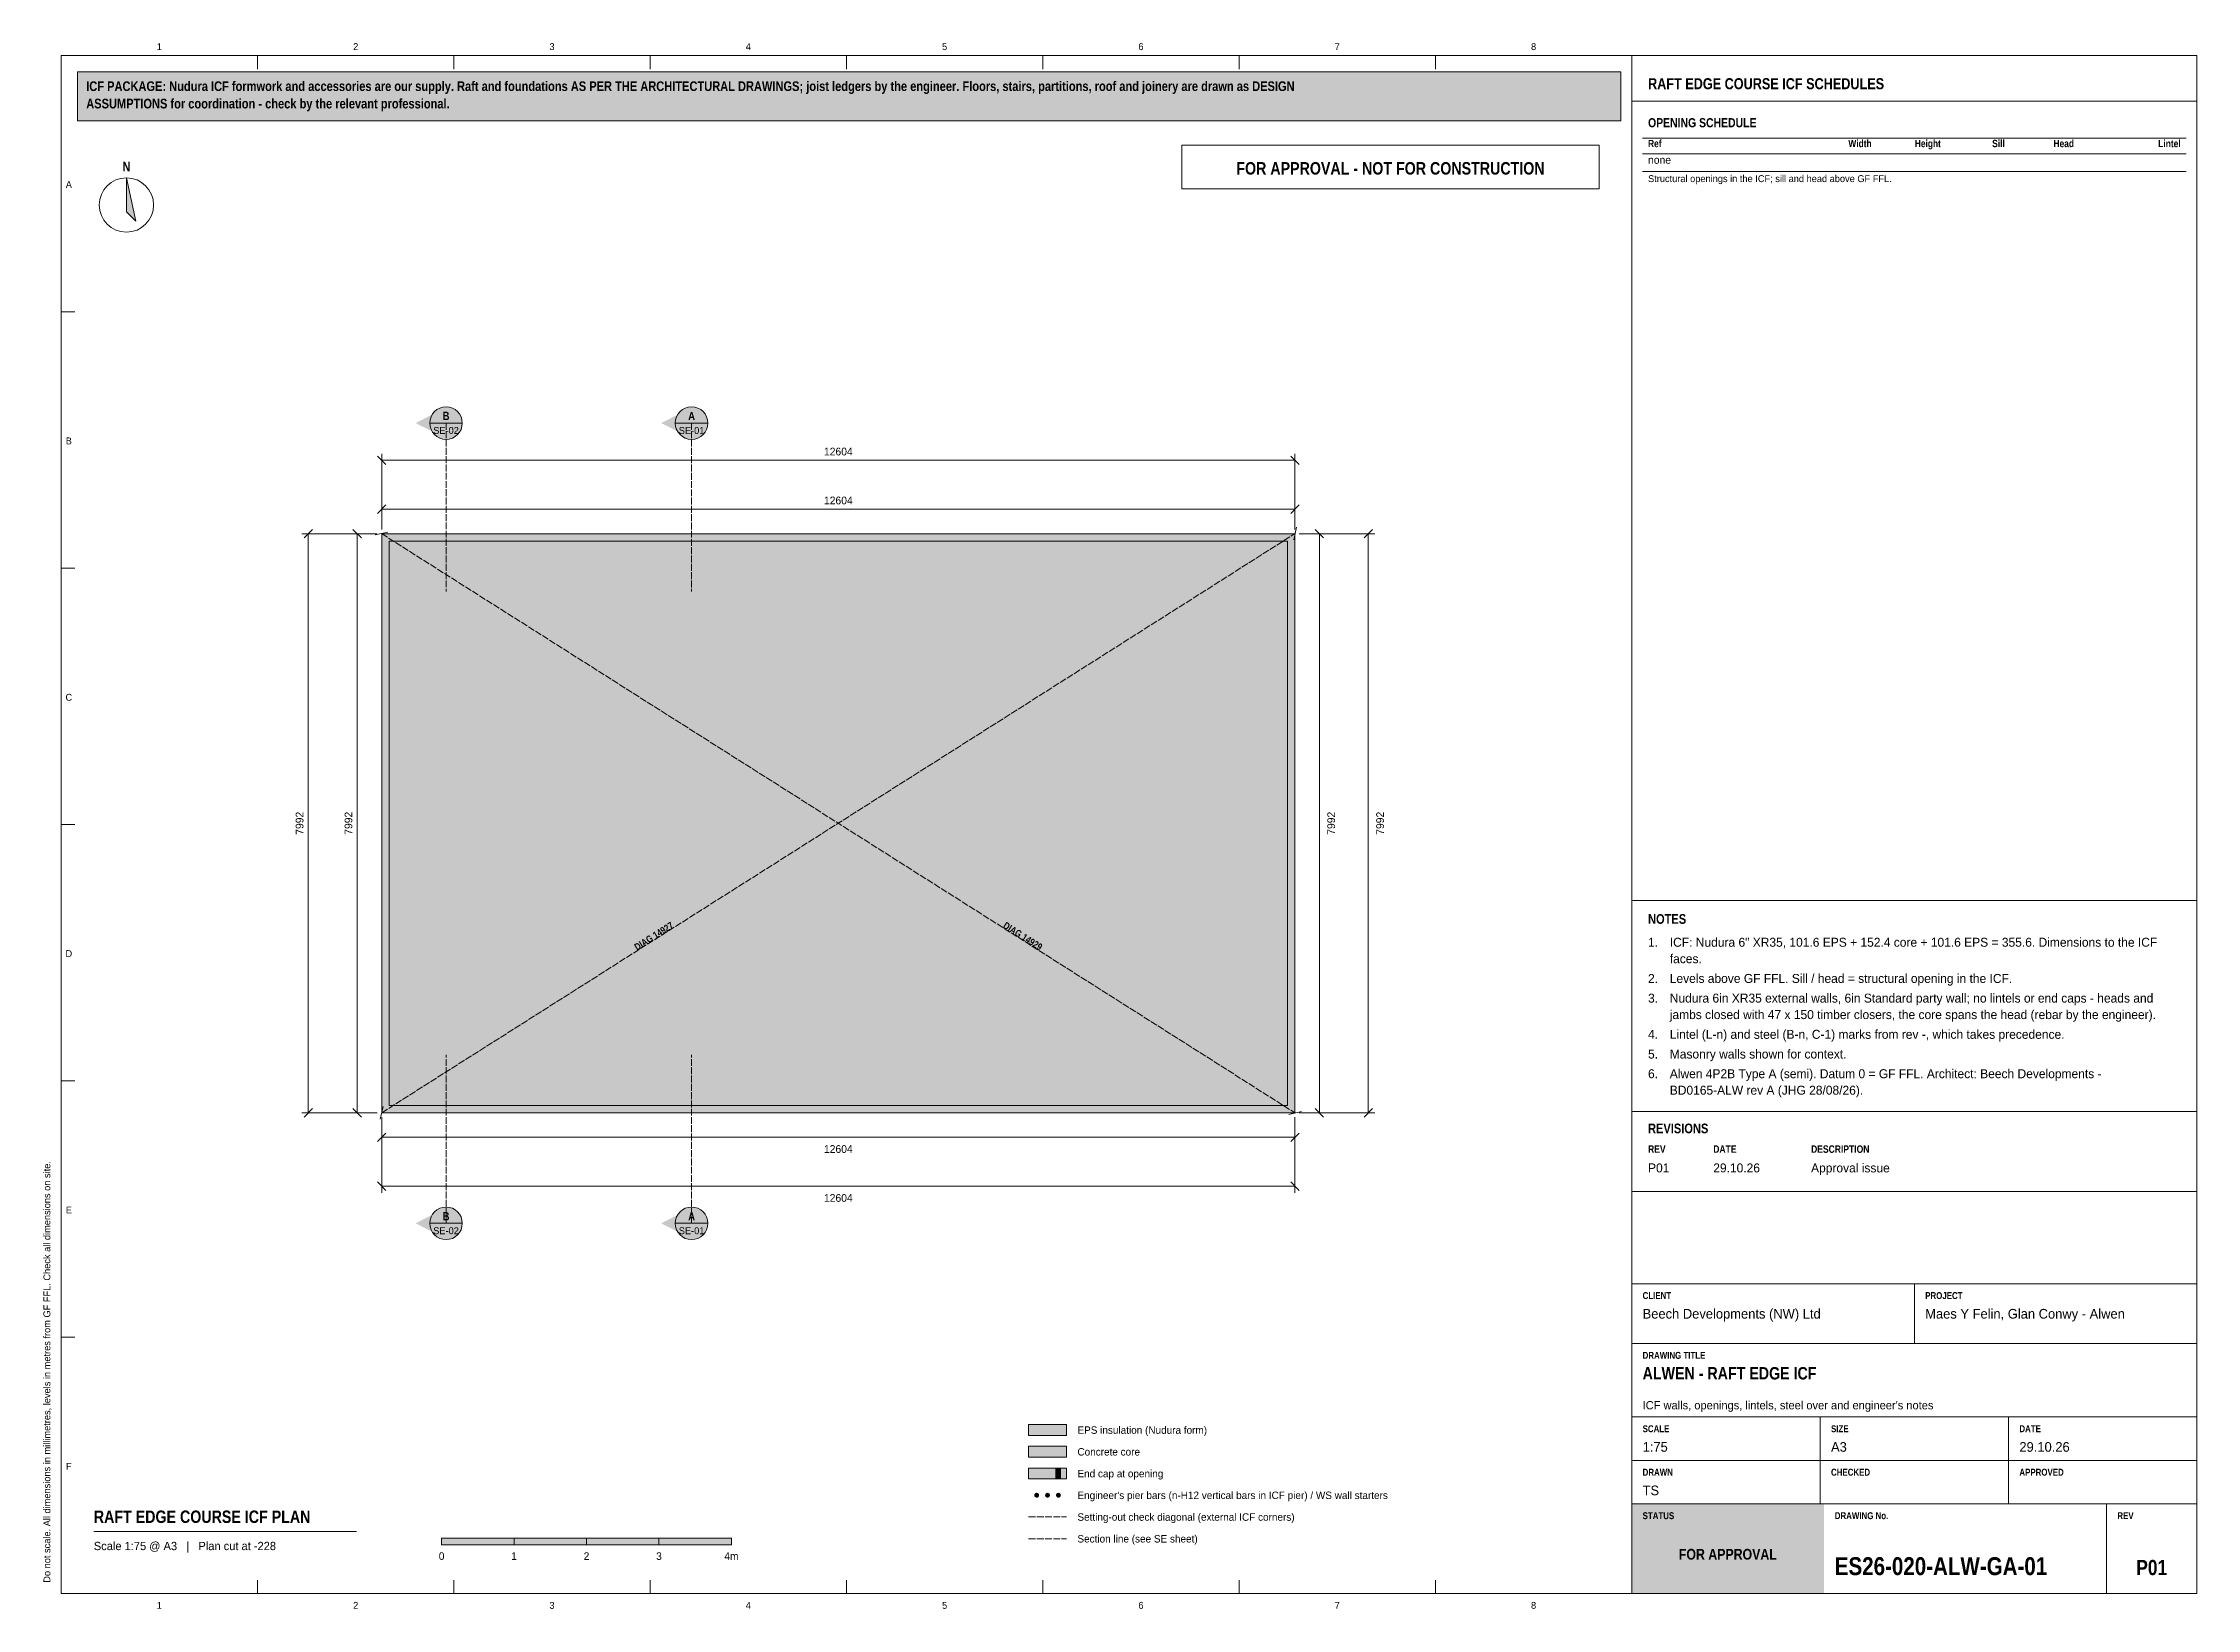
# Model space of a CAD drawing. Header units: millimetres. Extents: x 17 to 413, y 4 to 292.
import ezdxf
from ezdxf.enums import TextEntityAlignment as Align

# ---------------------------------------------------------------- set-up
doc = ezdxf.new("R2010")
doc.units = ezdxf.units.MM
doc.linetypes.add('DASHED', pattern=[1.524, 1.27, -0.254])
for name, color, linetype in [('FILL-C_9E1A1A', 7, 'Continuous'), ('FILL-C_B2B2B5', 7, 'Continuous'), ('FILL-EPS', 7, 'Continuous'), ('FILL-INK', 7, 'Continuous'), ('FILL-RED', 7, 'Continuous'), ('FILL-TEAL', 7, 'Continuous'), ('FILL-TEAL_DK', 7, 'Continuous'), ('FILL-WHITE', 7, 'Continuous'), ('LINE-C_85297A', 7, 'Continuous'), ('LINE-C_85297A-DASH', 7, 'DASHED'), ('LINE-INK', 7, 'Continuous'), ('LINE-RED', 7, 'Continuous'), ('LINE-RED-DASH', 7, 'DASHED'), ('LINE-STEEL_GREY', 7, 'Continuous'), ('LINE-TEAL', 7, 'Continuous'), ('LINE-TEAL_DK', 7, 'Continuous'), ('TEXT-C_85297A', 7, 'Continuous'), ('TEXT-EPS', 7, 'Continuous'), ('TEXT-INK', 7, 'Continuous'), ('TEXT-RED', 7, 'Continuous'), ('TEXT-STEEL_GREY', 7, 'Continuous'), ('TEXT-TEAL', 7, 'Continuous'), ('TEXT-WHITE', 7, 'Continuous')]:
    doc.layers.add(name, color=color, linetype=linetype)
doc.styles.add('OpenSansCondensed-Bold', font='OpenSansCondensed-Bold.ttf')

msp = doc.modelspace()

# ---------------------------------------------------------------- texts
at = {"layer": 'TEXT-C_85297A', "style": 'OpenSansCondensed-Bold'}
for s, rotation, p in [('DIAG 14927', 32.3795, (129.39, 127.44)), ('DIAG 14929', -32.3805, (196.61, 127.43))]:
    msp.add_text(s, height=1.27, rotation=rotation, dxfattribs=at).set_placement(p, align=Align.CENTER)
at = {"layer": 'TEXT-EPS', "style": 'OpenSansCondensed-Bold'}
msp.add_text('STATUS', height=1.27, dxfattribs=at).set_placement((311, 20.7))
at = {"layer": 'TEXT-INK', "style": 'OpenSansCondensed-Bold'}
for s, height, p in [('ASSUMPTIONS for coordination - check by the relevant professional.', 1.778, (24.6, 280.27)), ('ICF PACKAGE: Nudura ICF formwork and accessories are our supply. Raft and foundations AS PER THE ARCHITECTURAL DRAWINGS; joist ledgers by the engineer. Floors, stairs, partitions, roof and joinery are drawn as DESIGN', 1.778, (24.6, 283.47)), ('OPENING SCHEDULE', 1.6764, (312, 276.8)), ('NOTES', 1.778, (312, 130.24)), ('REVISIONS', 1.778, (312, 91.7)), ('ALWEN - RAFT EDGE ICF', 2.286, (311, 46.4)), ('RAFT EDGE COURSE ICF PLAN', 2.286, (26, 20)), ('ES26-020-ALW-GA-01', 3.302, (346.36, 10.4))]:
    msp.add_text(s, height=height, dxfattribs=at).set_placement(p)
for s, height, p in [('N', 1.78, (32, 268.7)), ('P01', 2.794, (404.68, 10.4))]:
    msp.add_text(s, height=height, dxfattribs=at).set_placement(p, align=Align.CENTER)
at = {"layer": 'TEXT-INK'}
for s, height, p in [('none', 1.422, (312, 270.08)), ('1.', 1.651, (312, 126.02)), ('ICF: Nudura 6" XR35, 101.6 EPS + 152.4 core + 101.6 EPS = 355.6. Dimensions to the ICF', 1.651, (316, 126.02)), ('faces.', 1.651, (316, 122.99)), ('2.', 1.651, (312, 119.36)), ('Levels above GF FFL. Sill / head = structural opening in the ICF.', 1.651, (316, 119.36)), ('3.', 1.651, (312, 115.74)), ('Nudura 6in XR35 external walls, 6in Standard party wall; no lintels or end caps - heads and', 1.651, (316, 115.74)), ('jambs closed with 47 x 150 timber closers, the core spans the head (rebar by the engineer).', 1.651, (316, 112.71)), ('4.', 1.651, (312, 109.08)), ('5.', 1.651, (312, 105.45)), ('Lintel (L-n) and steel (B-n, C-1) marks from rev -, which takes precedence.', 1.651, (316, 109.08)), ('Masonry walls shown for context.', 1.651, (316, 105.45)), ('6.', 1.651, (312, 101.83)), ('Alwen 4P2B Type A (semi). Datum 0 = GF FFL. Architect: Beech Developments -', 1.651, (316, 101.83)), ('BD0165-ALW rev A (JHG 28/08/26).', 1.651, (316, 98.8)), ('P01', 1.651, (312, 84.5)), ('29.10.26', 1.651, (324, 84.5)), ('Approval issue', 1.651, (342, 84.5)), ('Beech Developments (NW) Ltd', 1.778, (311, 57.6)), ('Maes Y Felin, Glan Conwy - Alwen', 1.778, (363, 57.6)), ('EPS insulation (Nudura form)', 1.3716, (207, 36.4)), ('Concrete core', 1.3716, (207, 32.4)), ('1:75', 1.778, (311, 33.1)), ('A3', 1.778, (345.67, 33.1)), ('29.10.26', 1.778, (380.33, 33.1)), ('End cap at opening', 1.3716, (207, 28.4)), ("Engineer's pier bars (n-H12 vertical bars in ICF pier) / WS wall starters", 1.3716, (207, 24.4)), ('TS', 1.778, (311, 25.1)), ('Setting-out check diagonal (external ICF corners)', 1.3716, (207, 20.4)), ('Section line (see SE sheet)', 1.3716, (207, 16.4))]:
    msp.add_text(s, height=height, dxfattribs=at).set_placement(p)
for s, height, p in [('12604', 1.422, (163, 216.42)), ('12604', 1.422, (163, 207.42)), ('12604', 1.422, (163, 88.09)), ('12604', 1.422, (163, 79.09)), ('0', 1.4, (90, 13.2)), ('1', 1.4, (103.33, 13.2)), ('2', 1.4, (116.67, 13.2)), ('3', 1.4, (130, 13.2)), ('4m', 1.397, (143.33, 13.2))]:
    msp.add_text(s, height=height, dxfattribs=at).set_placement(p, align=Align.CENTER)
for p in [(64.57, 148.74), (73.57, 148.74), (254.4, 148.74), (263.4, 148.74)]:
    msp.add_text('7992', height=1.422, rotation=90, dxfattribs=at).set_placement(p, align=Align.CENTER)
at = {"layer": 'TEXT-RED', "style": 'OpenSansCondensed-Bold'}
for s, height, p in [('FOR APPROVAL - NOT FOR CONSTRUCTION', 2.286, (264.6, 268.1)), ('B', 1.52, (90.81, 222.93)), ('A', 1.52, (136, 222.92)), ('B', 1.52, (90.81, 75.68)), ('A', 1.52, (136, 75.68))]:
    msp.add_text(s, height=height, dxfattribs=at).set_placement(p, align=Align.CENTER)
at = {"layer": 'TEXT-RED'}
for s, p in [('SE-02', (90.81, 220.38)), ('SE-01', (136, 220.37)), ('SE-02', (90.81, 73.13)), ('SE-01', (136, 73.13))]:
    msp.add_text(s, height=1.27, dxfattribs=at).set_placement(p, align=Align.CENTER)
at = {"layer": 'TEXT-STEEL_GREY'}
for s, p in [('1', (38.06, 291)), ('2', (74.19, 291)), ('3', (110.31, 291)), ('4', (146.44, 291)), ('5', (182.56, 291)), ('6', (218.69, 291)), ('7', (254.81, 291)), ('8', (290.94, 291)), ('A', (21.4, 265.62)), ('B', (21.4, 218.45)), ('C', (21.4, 171.28)), ('D', (21.4, 124.12)), ('E', (21.4, 76.95)), ('F', (21.4, 29.78)), ('1', (38.06, 4.2)), ('2', (74.19, 4.2)), ('3', (110.31, 4.2)), ('4', (146.44, 4.2)), ('5', (182.56, 4.2)), ('6', (218.69, 4.2)), ('7', (254.81, 4.2)), ('8', (290.94, 4.2))]:
    msp.add_text(s, height=1.27, dxfattribs=at).set_placement(p, align=Align.CENTER)
at = {"layer": 'TEXT-STEEL_GREY', "style": 'OpenSansCondensed-Bold'}
for s, height, p in [('Ref', 1.346, (312, 273.14)), ('REV', 1.372, (312, 88.1)), ('DATE', 1.372, (324, 88.1)), ('DESCRIPTION', 1.3716, (342, 88.1)), ('CLIENT', 1.27, (311, 61.2)), ('PROJECT', 1.27, (363, 61.2)), ('DRAWING TITLE', 1.27, (311, 50.2)), ('SCALE', 1.27, (311, 36.7)), ('SIZE', 1.27, (345.67, 36.7)), ('DATE', 1.27, (380.33, 36.7)), ('DRAWN', 1.27, (311, 28.7)), ('CHECKED', 1.27, (345.67, 28.7)), ('APPROVED', 1.27, (380.33, 28.7)), ('DRAWING No.', 1.27, (346.36, 20.7)), ('REV', 1.27, (398.36, 20.7))]:
    msp.add_text(s, height=height, dxfattribs=at).set_placement(p)
for s, p in [('Width', (353.14, 273.14)), ('Height', (365.88, 273.14)), ('Sill', (377.64, 273.14)), ('Head', (390.38, 273.14)), ('Lintel', (410, 273.14))]:
    msp.add_text(s, height=1.346, dxfattribs=at).set_placement(p, align=Align.RIGHT)
at = {"layer": 'TEXT-STEEL_GREY'}
for s, height, p in [('Structural openings in the ICF; sill and head above GF FFL.', 1.27, (312, 266.71)), ("ICF walls, openings, lintels, steel over and engineer's notes", 1.524, (311, 40.9)), ('Scale 1:75 @ A3   |   Plan cut at -228', 1.524, (26, 15))]:
    msp.add_text(s, height=height, dxfattribs=at).set_placement(p)
msp.add_text('Do not scale. All dimensions in millimetres, levels in metres from GF FFL. Check all dimensions on site.', height=1.27, rotation=90, dxfattribs=at).set_placement((18, 9))
at = {"layer": 'TEXT-TEAL', "style": 'OpenSansCondensed-Bold'}
msp.add_text('RAFT EDGE COURSE ICF SCHEDULES', height=2.032, dxfattribs=at).set_placement((312, 283.8))
at = {"layer": 'TEXT-WHITE', "style": 'OpenSansCondensed-Bold'}
msp.add_text('FOR APPROVAL', height=1.9812, dxfattribs=at).set_placement((326.68, 13.25), align=Align.CENTER)

# ---------------------------------------------------------------- hatches: boundary and pattern name
at = {"layer": 'FILL-C_9E1A1A', "true_color": 0x9e1a1a}
h = msp.add_hatch(color=256, dxfattribs=at)
h.dxf.hatch_style = 1
h.paths.add_polyline_path([(199.95, 25.1), (199.93, 25.22), (199.89, 25.33), (199.82, 25.42), (199.73, 25.49), (199.62, 25.53), (199.5, 25.55), (199.38, 25.53), (199.28, 25.49), (199.18, 25.42), (199.11, 25.33), (199.07, 25.22), (199.05, 25.1), (199.07, 24.98), (199.11, 24.88), (199.18, 24.78), (199.28, 24.71), (199.38, 24.67), (199.5, 24.65), (199.62, 24.67), (199.73, 24.71), (199.82, 24.78), (199.89, 24.88), (199.93, 24.98)])
h = msp.add_hatch(color=256, dxfattribs=at)
h.dxf.hatch_style = 1
h.paths.add_polyline_path([(201.95, 25.1), (201.93, 25.22), (201.89, 25.33), (201.82, 25.42), (201.72, 25.49), (201.62, 25.53), (201.5, 25.55), (201.38, 25.53), (201.28, 25.49), (201.18, 25.42), (201.11, 25.33), (201.07, 25.22), (201.05, 25.1), (201.07, 24.98), (201.11, 24.88), (201.18, 24.78), (201.28, 24.71), (201.38, 24.67), (201.5, 24.65), (201.62, 24.67), (201.72, 24.71), (201.82, 24.78), (201.89, 24.88), (201.93, 24.98)])
h = msp.add_hatch(color=256, dxfattribs=at)
h.dxf.hatch_style = 1
h.paths.add_polyline_path([(203.95, 25.1), (203.93, 25.22), (203.89, 25.33), (203.82, 25.42), (203.72, 25.49), (203.62, 25.53), (203.5, 25.55), (203.38, 25.53), (203.28, 25.49), (203.18, 25.42), (203.11, 25.33), (203.07, 25.22), (203.05, 25.1), (203.07, 24.98), (203.11, 24.88), (203.18, 24.78), (203.28, 24.71), (203.38, 24.67), (203.5, 24.65), (203.62, 24.67), (203.72, 24.71), (203.82, 24.78), (203.89, 24.88), (203.93, 24.98)])
at = {"layer": 'FILL-C_B2B2B5', "true_color": 0xb2b2b5}
h = msp.add_hatch(color=256, dxfattribs=at)
h.dxf.hatch_style = 1
h.paths.add_polyline_path([(198, 32.1), (205, 32.1), (205, 34.1), (198, 34.1)])
at = {"layer": 'FILL-EPS', "true_color": 0xccffff}
h = msp.add_hatch(color=256, dxfattribs=at)
h.dxf.hatch_style = 1
h.paths.add_polyline_path([(78.97, 202.02), (247.02, 202.02), (247.02, 95.47), (78.97, 95.47)])
h.paths.add_polyline_path([(245.67, 96.82), (245.67, 200.66), (80.32, 200.66), (80.32, 96.82)], flags=0)
h = msp.add_hatch(color=256, dxfattribs=at)
h.dxf.hatch_style = 1
h.paths.add_polyline_path([(198, 36.1), (205, 36.1), (205, 38.1), (198, 38.1)])
h = msp.add_hatch(color=256, dxfattribs=at)
h.dxf.hatch_style = 1
h.paths.add_polyline_path([(198, 28.1), (205, 28.1), (205, 30.1), (198, 30.1)])
at = {"layer": 'FILL-INK', "true_color": 0x14141a}
h = msp.add_hatch(color=256, dxfattribs=at)
h.dxf.hatch_style = 1
h.paths.add_polyline_path([(32, 267.5), (33.75, 259.5), (32, 261.25)])
h = msp.add_hatch(color=256, dxfattribs=at)
h.dxf.hatch_style = 1
h.paths.add_polyline_path([(90, 16), (103.33, 16), (103.33, 17.2), (90, 17.2)])
h = msp.add_hatch(color=256, dxfattribs=at)
h.dxf.hatch_style = 1
h.paths.add_polyline_path([(116.67, 16), (130, 16), (130, 17.2), (116.67, 17.2)])
at = {"layer": 'FILL-RED', "true_color": 0xb81a1f}
h = msp.add_hatch(color=256, dxfattribs=at)
h.dxf.hatch_style = 1
h.paths.add_polyline_path([(85.21, 222.38), (90.81, 219.53), (90.81, 225.23)])
h = msp.add_hatch(color=256, dxfattribs=at)
h.dxf.hatch_style = 1
h.paths.add_polyline_path([(130.4, 222.37), (136, 219.52), (136, 225.22)])
h = msp.add_hatch(color=256, dxfattribs=at)
h.dxf.hatch_style = 1
h.paths.add_polyline_path([(85.21, 75.13), (90.81, 72.28), (90.81, 77.98)])
h = msp.add_hatch(color=256, dxfattribs=at)
h.dxf.hatch_style = 1
h.paths.add_polyline_path([(130.4, 75.13), (136, 72.28), (136, 77.98)])
at = {"layer": 'FILL-TEAL', "true_color": 0x009e85}
h = msp.add_hatch(color=256, dxfattribs=at)
h.dxf.hatch_style = 1
h.paths.add_polyline_path([(309.01, 7), (344.37, 7), (344.37, 23.5), (309.01, 23.5)])
at = {"layer": 'FILL-TEAL_DK', "true_color": 0x006b5c}
h = msp.add_hatch(color=256, dxfattribs=at)
h.dxf.hatch_style = 1
h.paths.add_polyline_path([(203, 28.1), (203.9, 28.1), (203.9, 30.1), (203, 30.1)])
at = {"layer": 'FILL-WHITE', "true_color": 0xfff5f0}
h = msp.add_hatch(color=256, dxfattribs=at)
h.dxf.hatch_style = 1
h.paths.add_polyline_path([(23, 278), (307, 278), (307, 287), (23, 287)])
at = {"layer": 'FILL-WHITE', "true_color": 0xffffff}
h = msp.add_hatch(color=256, dxfattribs=at)
h.dxf.hatch_style = 1
h.paths.add_polyline_path([(93.81, 222.38), (93.71, 223.15), (93.41, 223.88), (92.93, 224.5), (92.31, 224.97), (91.59, 225.27), (90.81, 225.38), (90.03, 225.27), (89.31, 224.97), (88.69, 224.5), (88.21, 223.88), (87.91, 223.15), (87.81, 222.38), (87.91, 221.6), (88.21, 220.88), (88.69, 220.25), (89.31, 219.78), (90.03, 219.48), (90.81, 219.38), (91.59, 219.48), (92.31, 219.78), (92.93, 220.25), (93.41, 220.88), (93.71, 221.6)])
h = msp.add_hatch(color=256, dxfattribs=at)
h.dxf.hatch_style = 1
h.paths.add_polyline_path([(139, 222.37), (138.89, 223.15), (138.59, 223.87), (138.12, 224.49), (137.5, 224.97), (136.77, 225.27), (136, 225.37), (135.22, 225.27), (134.5, 224.97), (133.87, 224.49), (133.4, 223.87), (133.1, 223.15), (133, 222.37), (133.1, 221.59), (133.4, 220.87), (133.87, 220.25), (134.5, 219.77), (135.22, 219.47), (136, 219.37), (136.77, 219.47), (137.5, 219.77), (138.12, 220.25), (138.59, 220.87), (138.89, 221.59)])
h = msp.add_hatch(color=256, dxfattribs=at)
h.dxf.hatch_style = 1
h.paths.add_polyline_path([(125.05, 123.27), (135.02, 129.59), (133.11, 132.6), (123.14, 126.28)])
h = msp.add_hatch(color=256, dxfattribs=at)
h.dxf.hatch_style = 1
h.paths.add_polyline_path([(190.99, 129.57), (200.95, 123.25), (202.86, 126.26), (192.89, 132.58)])
h = msp.add_hatch(color=256, dxfattribs=at)
h.dxf.hatch_style = 1
h.paths.add_polyline_path([(93.81, 75.13), (93.71, 75.91), (93.41, 76.63), (92.93, 77.25), (92.31, 77.73), (91.59, 78.03), (90.81, 78.13), (90.03, 78.03), (89.31, 77.73), (88.69, 77.25), (88.21, 76.63), (87.91, 75.91), (87.81, 75.13), (87.91, 74.36), (88.21, 73.63), (88.69, 73.01), (89.31, 72.53), (90.03, 72.23), (90.81, 72.13), (91.59, 72.23), (92.31, 72.53), (92.93, 73.01), (93.41, 73.63), (93.71, 74.36)])
h = msp.add_hatch(color=256, dxfattribs=at)
h.dxf.hatch_style = 1
h.paths.add_polyline_path([(139, 75.13), (138.89, 75.9), (138.59, 76.63), (138.12, 77.25), (137.5, 77.72), (136.77, 78.02), (136, 78.13), (135.22, 78.02), (134.5, 77.72), (133.87, 77.25), (133.4, 76.63), (133.1, 75.9), (133, 75.13), (133.1, 74.35), (133.4, 73.63), (133.87, 73), (134.5, 72.53), (135.22, 72.23), (136, 72.13), (136.77, 72.23), (137.5, 72.53), (138.12, 73), (138.59, 73.63), (138.89, 74.35)])
h = msp.add_hatch(color=256, dxfattribs=at)
h.dxf.hatch_style = 1
h.paths.add_polyline_path([(103.33, 16), (116.67, 16), (116.67, 17.2), (103.33, 17.2)])
h = msp.add_hatch(color=256, dxfattribs=at)
h.dxf.hatch_style = 1
h.paths.add_polyline_path([(130, 16), (143.33, 16), (143.33, 17.2), (130, 17.2)])

# ---------------------------------------------------------------- linework, layer by layer
at = {"layer": 'LINE-C_85297A', "lineweight": 5}
for p, q in [((77.77, 201.78), (80.12, 202.31)), ((246.79, 200.88), (247.32, 203.22)), ((78.71, 94.3), (79.23, 96.64)), ((245.87, 95.18), (248.21, 95.71))]:
    msp.add_line(p, q, dxfattribs=at)
at = {"layer": 'LINE-C_85297A-DASH', "lineweight": 5}
for p, q in [((78.94, 202.04), (247.04, 95.45)), ((78.97, 95.47), (247.06, 202.05)), ((198, 21.1), (205, 21.1))]:
    msp.add_line(p, q, dxfattribs=at)
at = {"layer": 'LINE-INK', "lineweight": 5}
for p, q in [((56.12, 290), (56.12, 287.5)), ((92.25, 290), (92.25, 287.5)), ((128.38, 290), (128.38, 287.5)), ((164.5, 290), (164.5, 287.5)), ((200.62, 290), (200.62, 287.5)), ((236.75, 290), (236.75, 287.5)), ((272.88, 290), (272.88, 287.5)), ((309, 7), (309, 290)), ((311, 274.8), (411, 274.8)), ((311, 271.94), (411, 271.94)), ((311, 268.68), (411, 268.68)), ((20, 242.83), (22.5, 242.83)), ((79.75, 214.74), (78.19, 216.3)), ((78.97, 202.82), (78.97, 216.72)), ((247.02, 215.52), (78.97, 215.52)), ((247.8, 214.74), (246.24, 216.3)), ((247.02, 202.82), (247.02, 216.72)), ((78.19, 205.74), (79.75, 207.3)), ((78.97, 202.82), (78.97, 207.72)), ((78.97, 206.52), (247.02, 206.52)), ((246.24, 205.74), (247.8, 207.3)), ((247.02, 202.82), (247.02, 207.72)), ((66.25, 202.8), (64.69, 201.24)), ((75.25, 201.24), (73.69, 202.8)), ((250.74, 202.8), (252.3, 201.24)), ((259.74, 201.24), (261.3, 202.8)), ((78.17, 202.02), (64.27, 202.02)), ((65.47, 202.02), (65.47, 95.47)), ((78.17, 202.02), (73.27, 202.02)), ((74.47, 95.47), (74.47, 202.02)), ((247.82, 202.02), (252.72, 202.02)), ((247.82, 202.02), (261.72, 202.02)), ((251.52, 202.02), (251.52, 95.47)), ((260.52, 95.47), (260.52, 202.02)), ((20, 195.67), (22.5, 195.67)), ((20, 148.5), (22.5, 148.5)), ((309, 134.54), (413, 134.54)), ((20, 101.33), (22.5, 101.33)), ((78.17, 95.47), (64.27, 95.47)), ((66.25, 96.24), (64.69, 94.69)), ((78.17, 95.47), (73.27, 95.47)), ((75.25, 94.69), (73.69, 96.24)), ((247.82, 95.47), (252.72, 95.47)), ((247.82, 95.47), (261.72, 95.47)), ((250.74, 96.24), (252.3, 94.69)), ((259.74, 94.69), (261.3, 96.24)), ((309, 95.7), (413, 95.7)), ((79.75, 91.74), (78.19, 90.19)), ((78.97, 94.67), (78.97, 89.77)), ((78.97, 94.67), (78.97, 80.77)), ((247.8, 91.74), (246.24, 90.19)), ((247.02, 94.67), (247.02, 89.77)), ((247.02, 94.67), (247.02, 80.77)), ((247.02, 90.97), (78.97, 90.97)), ((78.19, 82.74), (79.75, 81.19)), ((78.97, 81.97), (247.02, 81.97)), ((246.24, 82.74), (247.8, 81.19)), ((309, 81), (413, 81)), ((309, 64), (413, 64)), ((361, 53), (361, 64)), ((20, 54.17), (22.5, 54.17)), ((309, 53), (413, 53)), ((309, 39.5), (413, 39.5)), ((343.67, 31.5), (343.67, 39.5)), ((378.33, 31.5), (378.33, 39.5)), ((309, 31.5), (413, 31.5)), ((343.67, 23.5), (343.67, 31.5)), ((378.33, 23.5), (378.33, 31.5)), ((309, 23.5), (413, 23.5)), ((396.36, 7), (396.36, 23.5)), ((26, 18.4), (74.33, 18.4)), ((56.12, 7), (56.12, 9.5)), ((92.25, 7), (92.25, 9.5)), ((128.38, 7), (128.38, 9.5)), ((164.5, 7), (164.5, 9.5)), ((200.62, 7), (200.62, 9.5)), ((236.75, 7), (236.75, 9.5)), ((272.88, 7), (272.88, 9.5))]:
    msp.add_line(p, q, dxfattribs=at)
for points in [[(20, 7), (413, 7), (413, 290), (20, 290)], [(32, 267.5), (33.75, 259.5), (32, 261.25)], [(78.97, 95.47), (78.97, 202.02), (247.02, 202.02), (247.02, 95.47)], [(80.32, 96.82), (245.67, 96.82), (245.67, 200.66), (80.32, 200.66)], [(198, 36.1), (205, 36.1), (205, 38.1), (198, 38.1)], [(198, 28.1), (205, 28.1), (205, 30.1), (198, 30.1)], [(90, 16), (103.33, 16), (103.33, 17.2), (90, 17.2)], [(103.33, 16), (116.67, 16), (116.67, 17.2), (103.33, 17.2)], [(116.67, 16), (130, 16), (130, 17.2), (116.67, 17.2)], [(130, 16), (143.33, 16), (143.33, 17.2), (130, 17.2)]]:
    msp.add_lwpolyline(points, close=True, dxfattribs=at)
msp.add_circle((32, 262.5), 5, dxfattribs=at)
at = {"layer": 'LINE-RED', "lineweight": 5}
for p, q in [((87.81, 222.38), (93.81, 222.38)), ((133, 222.37), (139, 222.37)), ((87.81, 75.13), (93.81, 75.13)), ((133, 75.13), (139, 75.13))]:
    msp.add_line(p, q, dxfattribs=at)
for points in [[(23, 278), (307, 278), (307, 287), (23, 287)], [(226.21, 265.5), (303, 265.5), (303, 273.5), (226.21, 273.5)]]:
    msp.add_lwpolyline(points, close=True, dxfattribs=at)
for centre in [(90.81, 222.38), (136, 222.37), (90.81, 75.13), (136, 75.13)]:
    msp.add_circle(centre, 3, dxfattribs=at)
at = {"layer": 'LINE-RED-DASH', "lineweight": 5}
for p, q in [((90.81, 222.38), (90.81, 191.38)), ((136, 222.37), (136, 191.37)), ((90.81, 75.13), (90.81, 106.13)), ((136, 75.13), (136, 106.13)), ((198, 17.1), (205, 17.1))]:
    msp.add_line(p, q, dxfattribs=at)
at = {"layer": 'LINE-STEEL_GREY', "lineweight": 5}
msp.add_lwpolyline([(198, 32.1), (205, 32.1), (205, 34.1), (198, 34.1)], close=True, dxfattribs=at)
at = {"layer": 'LINE-TEAL', "lineweight": 5}
msp.add_line((309, 281.6), (413, 281.6), dxfattribs=at)
at = {"layer": 'LINE-TEAL_DK', "lineweight": 5}
msp.add_lwpolyline([(203, 28.1), (203.9, 28.1), (203.9, 30.1), (203, 30.1)], close=True, dxfattribs=at)

msp.set_redraw_order([(e.dxf.handle, doc.entitydb.next_handle()) for e in msp.query("TEXT MTEXT ATTDEF DIMENSION ARC_DIMENSION")])  # texts and dimensions are drawn at this point

doc.saveas('drawing.dxf')
